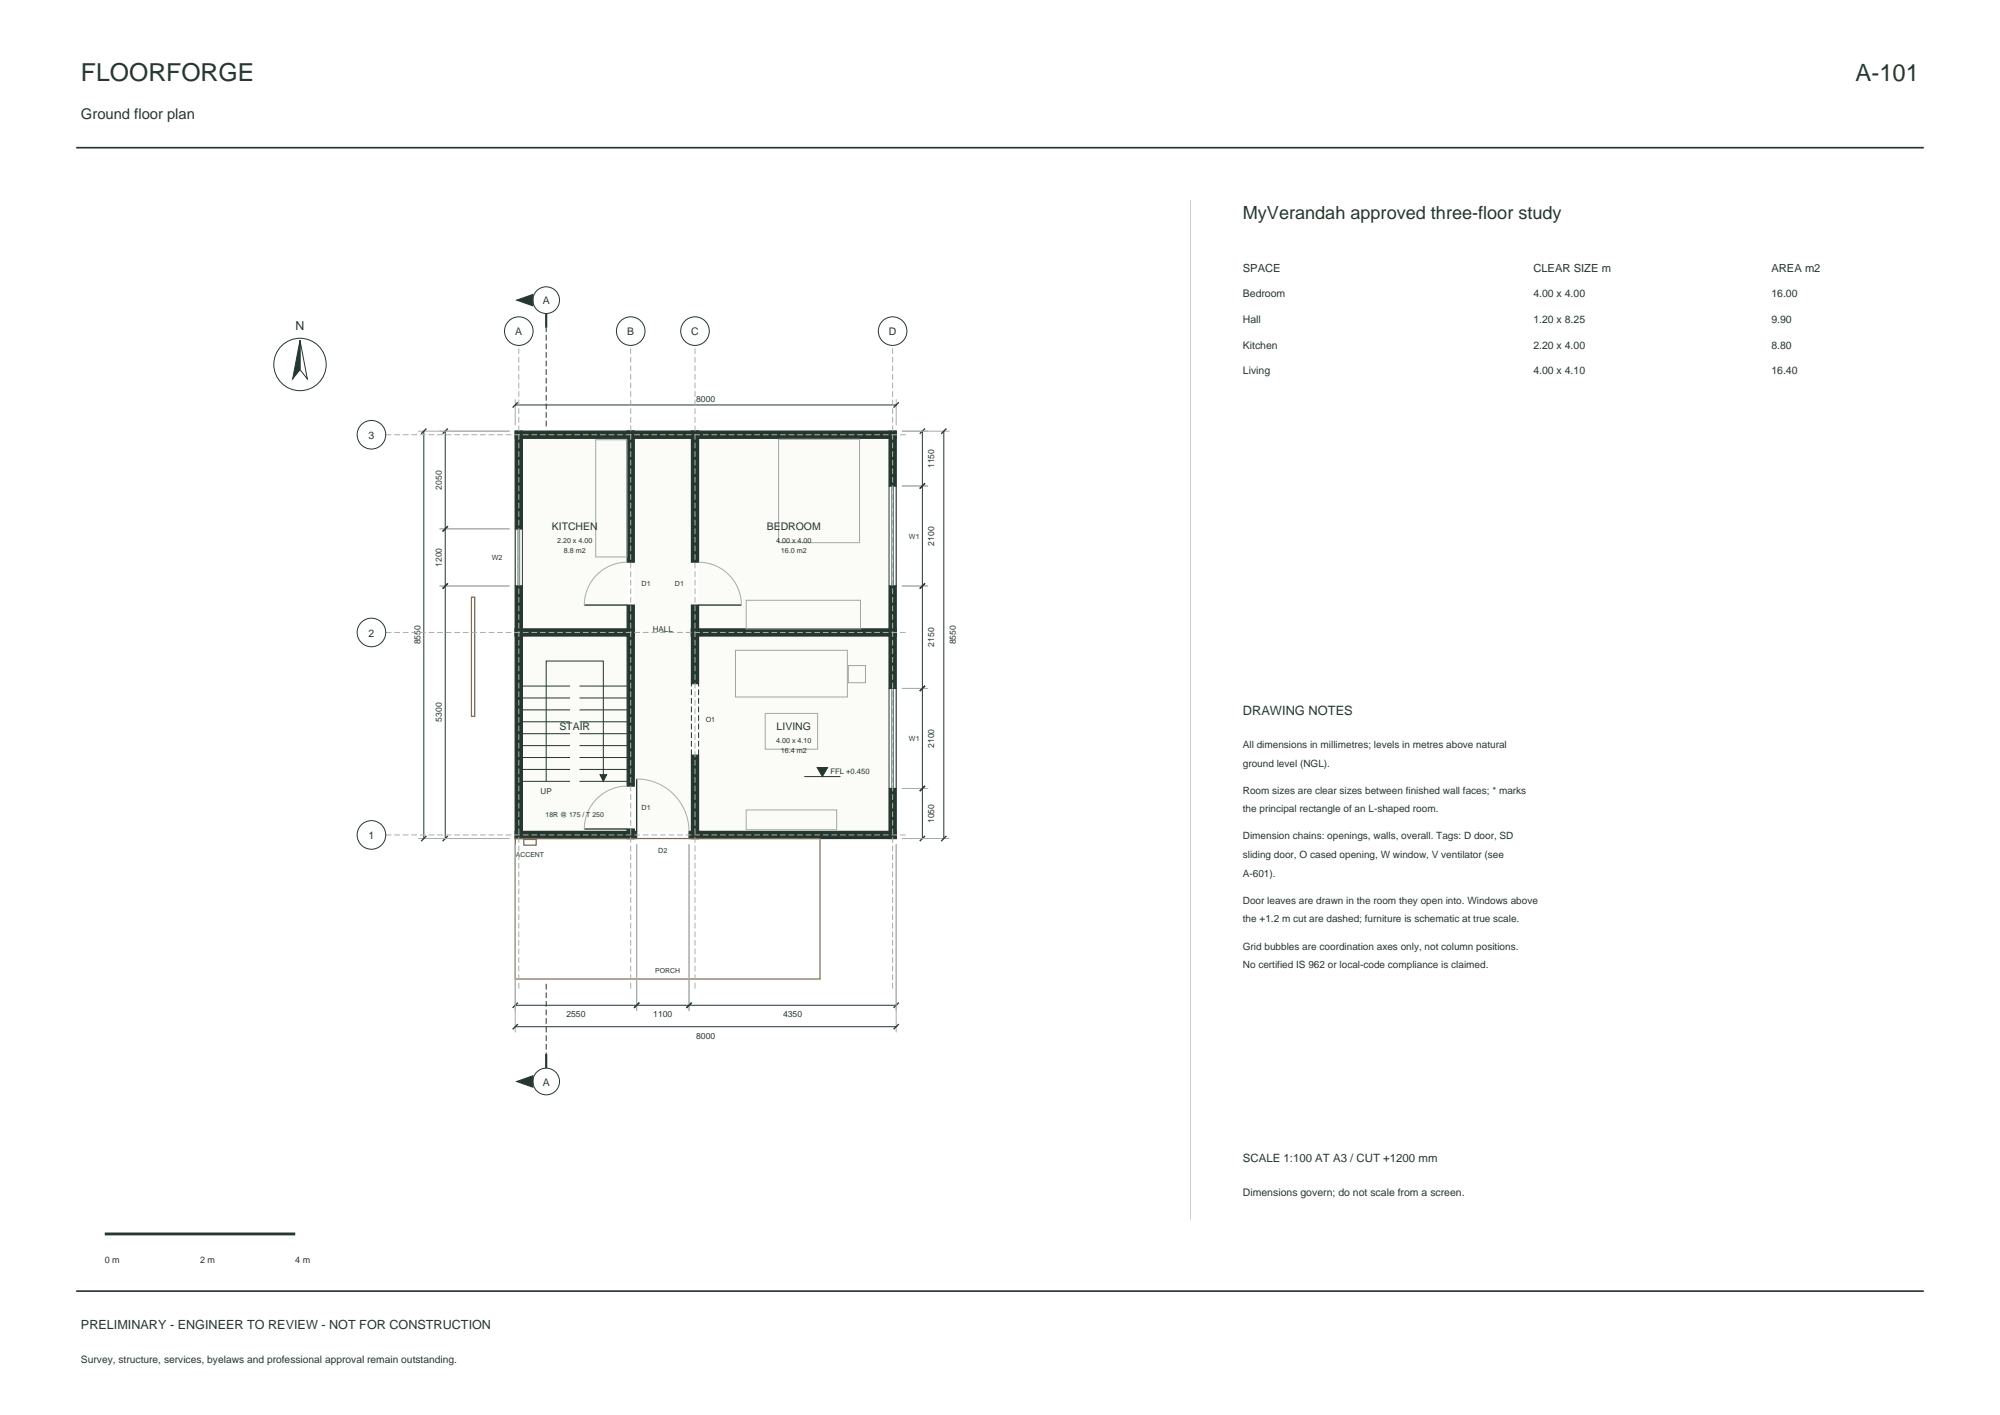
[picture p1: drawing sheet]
<svg xmlns="http://www.w3.org/2000/svg" width="420mm" height="297mm" viewBox="0 0 420 297" stroke-linecap="round" stroke-linejoin="round" font-family="sans-serif">
<defs><g id="words">
<text font-size="5.2" fill="#25372f" x="17" y="17">FLOORFORGE</text>
<text font-size="5" fill="#25372f" x="389.7" y="17">A-101</text>
<text font-size="3.8" fill="#25372f" x="261" y="46">MyVerandah approved three-floor study</text>
<text font-size="3.1" fill="#25372f" x="17" y="25">Ground floor plan</text>
<text font-size="2.7" fill="#25372f" x="261" y="150">DRAWING NOTES</text>
<g font-size="2.6" fill="#25372f">
<text x="62.1" y="69.3">N</text>
<text x="17" y="279">PRELIMINARY - ENGINEER TO REVIEW - NOT FOR CONSTRUCTION</text>
</g>
<text font-size="2.4" fill="#25372f" x="261" y="244">SCALE 1:100 AT A3 / CUT +1200 mm</text>
<g font-size="2.3" fill="#25372f">
<text x="261" y="57">SPACE</text>
<text x="322" y="57">CLEAR SIZE m</text>
<text x="372" y="57">AREA m2</text>
</g>
<g font-size="2.2" fill="#25372f">
<text x="114" y="63.9">A</text>
<text x="261" y="62.4">Bedroom</text>
<text x="322" y="62.4">4.00 x 4.00</text>
<text x="372" y="62.4">16.00</text>
<text x="108.2" y="70.4">A</text>
<text x="131.7" y="70.4">B</text>
<text x="145.2" y="70.4">C</text>
<text x="186.7" y="70.4">D</text>
<text x="261" y="67.8">Hall</text>
<text x="322" y="67.8">1.20 x 8.25</text>
<text x="372" y="67.8">9.90</text>
<text x="261" y="73.2">Kitchen</text>
<text x="322" y="73.2">2.20 x 4.00</text>
<text x="372" y="73.2">8.80</text>
<text x="261" y="78.6">Living</text>
<text x="322" y="78.6">4.00 x 4.10</text>
<text x="372" y="78.6">16.40</text>
<text x="77.4" y="92.1">3</text>
<text x="115.9" y="111.2">KITCHEN</text>
<text x="161" y="111.2">BEDROOM</text>
<text x="77.4" y="133.6">2</text>
<text x="117.5" y="153.2">STAIR</text>
<text x="163.1" y="153.2">LIVING</text>
<text x="77.4" y="176.2">1</text>
<text x="114" y="227.9">A</text>
<text x="261" y="251">Dimensions govern; do not scale from a screen.</text>
</g>
<g font-size="2.1" fill="#25372f">
<text x="261" y="157">All dimensions in millimetres; levels in metres above natural</text>
<text x="261" y="160.9">ground level (NGL).</text>
<text x="261" y="166.6">Room sizes are clear sizes between finished wall faces; * marks</text>
<text x="261" y="170.5">the principal rectangle of an L-shaped room.</text>
<text x="261" y="176.2">Dimension chains: openings, walls, overall. Tags: D door, SD</text>
<text x="261" y="180.1">sliding door, O cased opening, W window, V ventilator (see</text>
<text x="261" y="184">A-601).</text>
<text x="261" y="189.7">Door leaves are drawn in the room they open into. Windows above</text>
<text x="261" y="193.6">the +1.2 m cut are dashed; furniture is schematic at true scale.</text>
<text x="261" y="199.3">Grid bubbles are coordination axes only, not column positions.</text>
<text x="261" y="203.2">No certified IS 962 or local-code compliance is claimed.</text>
<text x="17" y="286">Survey, structure, services, byelaws and professional approval remain outstanding.</text>
</g>
<g font-size="1.9" fill="#25372f">
<text x="22" y="265">0 m</text>
<text x="42" y="265">2 m</text>
<text x="62" y="265">4 m</text>
</g>
<g font-size="1.8" fill="#25372f">
<text x="146.2" y="84.3">8000</text>
<text x="196.2" y="98.3" transform="rotate(-90 196.2 98.3)">1150</text>
<text x="92.8" y="102.8" transform="rotate(-90 92.8 102.8)">2050</text>
<text x="92.8" y="119" transform="rotate(-90 92.8 119)">1200</text>
<text x="196.2" y="114.5" transform="rotate(-90 196.2 114.5)">2100</text>
<text x="88.3" y="135.3" transform="rotate(-90 88.3 135.3)">8550</text>
<text x="196.2" y="135.8" transform="rotate(-90 196.2 135.8)">2150</text>
<text x="200.7" y="135.3" transform="rotate(-90 200.7 135.3)">8550</text>
<text x="92.8" y="151.5" transform="rotate(-90 92.8 151.5)">5300</text>
<text x="196.2" y="157" transform="rotate(-90 196.2 157)">2100</text>
<text x="196.2" y="172.8" transform="rotate(-90 196.2 172.8)">1050</text>
<text x="118.9" y="213.5">2550</text>
<text x="137.2" y="213.5">1100</text>
<text x="164.4" y="213.5">4350</text>
<text x="146.2" y="218">8000</text>
</g>
<g font-size="1.7" fill="#25372f">
<text x="137.1" y="132.7">HALL</text>
<text x="113.5" y="166.6">UP</text>
</g>
<text font-size="1.6" fill="#25372f" x="174.4" y="162.4">FFL +0.450</text>
<g font-size="1.5" fill="#25372f">
<text x="190.9" y="113.1">W1</text>
<text x="103.3" y="117.6">W2</text>
<text x="117" y="114">2.20 x 4.00</text>
<text x="118.4" y="116.1">8.8 m2</text>
<text x="163" y="114">4.00 x 4.00</text>
<text x="164" y="116.1">16.0 m2</text>
<text x="134.7" y="123.1">D1</text>
<text x="141.7" y="123.1">D1</text>
<text x="148.2" y="151.6">O1</text>
<text x="190.9" y="155.6">W1</text>
<text x="163" y="156">4.00 x 4.10</text>
<text x="164" y="158.1">16.4 m2</text>
<text x="134.7" y="170.1">D1</text>
<text x="138.2" y="179.1">D2</text>
</g>
<g font-size="1.4" fill="#25372f">
<text x="114.6" y="171.5">18R @ 175 / T 250</text>
<text x="108.3" y="179.9">ACCENT</text>
<text x="137.6" y="204.3">PORCH</text>
</g>
</g></defs>
<path d="M16 31h388M16 271h388" fill="none" stroke="#25372f" stroke-width=".35"/>
<g fill="#fbfbf7">
<path d="M146.7 92h40v40h-40z" fill-rule="evenodd"/>
<path d="M133.2 92h12v82.5h-12z" fill-rule="evenodd"/>
<path d="M109.7 92h22v40h-22z" fill-rule="evenodd"/>
<path d="M146.7 133.5h40v41h-40z" fill-rule="evenodd"/>
<path d="M109.7 133.5h22v41h-22z" fill-rule="evenodd"/>
</g>
<g fill="none" stroke="#a8afa4" stroke-width=".21">
<path d="M87.8 90.5h19.2M108.2 90.5h80v85.5h-80zM108.2 83.8v5.5M188.2 83.8v5.5M189.4 90.5h10M92.3 111h14.7M131.7 118a9 9 0 0 0-9 9M146.7 118a9 9 0 0 1 9 9M189.4 102h5.5M92.3 123h14.7M189.4 123h5.5M189.4 144.5h5.5"/>
<path d="M87.8 176h19.2M108.2 177.2v39.5M131.7 165a9 9 0 0 0-9 9M133.7 163.5a11 11 0 0 1 11 11M133.7 177.2v35M144.7 177.2v35M188.2 177.2v39.5M189.4 176h10M189.4 165.5h5.5"/>
</g>
<g fill="#25372f" stroke="#25372f" stroke-width=".25">
<path d="M108.2 132h1.5v44h-1.5z" fill-rule="evenodd"/>
<path d="M108.2 174.5h25v1.5h-25z" fill-rule="evenodd"/>
<path d="M108.2 90.5h1.5v20.5h-1.5z" fill-rule="evenodd"/>
<path d="M108.2 123h1.5v10.5h-1.5z" fill-rule="evenodd"/>
<path d="M108.2 132h25v1.5h-25z" fill-rule="evenodd"/>
<path d="M108.2 90.5h25v1.5h-25z" fill-rule="evenodd"/>
<path d="M131.7 132h1.5v33h-1.5z" fill-rule="evenodd"/>
<path d="M131.7 174h1.5v2h-1.5z" fill-rule="evenodd"/>
<path d="M144.7 174.5h2v1.5h-2z" fill-rule="evenodd"/>
<path d="M131.7 174.5h2v1.5h-2z" fill-rule="evenodd"/>
<path d="M131.7 90.5h1.5v27.5h-1.5z" fill-rule="evenodd"/>
<path d="M131.7 127h1.5v6.5h-1.5z" fill-rule="evenodd"/>
<path d="M131.7 90.5h15v1.5h-15z" fill-rule="evenodd"/>
<path d="M145.2 132h1.5v11.5h-1.5z" fill-rule="evenodd"/>
<path d="M145.2 158.5h1.5v17.5h-1.5z" fill-rule="evenodd"/>
<path d="M145.2 174.5h43v1.5h-43z" fill-rule="evenodd"/>
<path d="M145.2 90.5h1.5v27.5h-1.5z" fill-rule="evenodd"/>
<path d="M145.2 127h1.5v6.5h-1.5z" fill-rule="evenodd"/>
<path d="M145.2 132h43v1.5h-43z" fill-rule="evenodd"/>
<path d="M145.2 90.5h43v1.5h-43z" fill-rule="evenodd"/>
<path d="M186.7 132h1.5v12.5h-1.5z" fill-rule="evenodd"/>
<path d="M186.7 165.5h1.5v10.5h-1.5z" fill-rule="evenodd"/>
<path d="M186.7 90.5h1.5v11.5h-1.5z" fill-rule="evenodd"/>
<path d="M186.7 123h1.5v10.5h-1.5z" fill-rule="evenodd"/>
</g>
<g fill="none" stroke="#25372f" stroke-width=".28">
<path d="M89.5 90l-1.1 1M94 90l-1.1 1M108.7 84.5l-1.1 1.1M188.8 84.5l-1.1 1.1M194.2 90l-1.1 1M198.7 90l-1.1 1M94 110.5l-1.1 1.1M194.2 101.4l-1.1 1.1M94 122.4l-1.1 1.1M122.7 127h9M146.7 127h9M194.2 122.4l-1.1 1.1"/>
<path d="M194.2 144l-1.1 1.1M89.5 175.4l-1.1 1.1M94 175.4l-1.1 1.1M122.7 174h9M133.7 163.5v11M194.2 175.4l-1.1 1.1M194.2 164.9l-1.1 1.1M198.7 175.4l-1.1 1.1M108.7 210.4l-1.1 1.1M108.7 214.9l-1.1 1.1M134.3 210.4l-1.1 1.1M145.3 210.4l-1.1 1.1"/>
<path d="M188.8 210.4l-1.1 1.1M188.8 214.9l-1.1 1.1"/>
</g>
<g fill="none" stroke="#25372f" stroke-width=".21">
<path d="M63 71.4l1.5 8.1-1.5-1.9zM89 90.5v85.5M93.5 90.5v85.5M108.2 85h80M193.7 90.5v85.5M198.2 90.5v85.5M108.2 111h1.5v12h-1.5zM186.7 102h1.5v21h-1.5zM109.7 159h10M109.7 156.5h10M109.7 154h10M109.7 151.5h10"/>
<path d="M109.7 149h10M109.7 146.5h10M109.7 144h10M121.7 159h10M121.7 156.5h10M121.7 154h10M121.7 151.5h10M121.7 149h10M121.7 146.5h10M121.7 144h10M186.7 144.5h1.5v21h-1.5zM109.7 164h10"/>
<path d="M109.7 161.5h10M114.7 164v-25.3h12v25.3M121.7 164h10M121.7 161.5h10M168.9 163h7.6M108.2 211h80M108.2 215.5h80"/>
<circle cx="63" cy="76.5" r="5.5"/>
<circle cx="108.9" cy="69.5" r="3"/>
<circle cx="114.7" cy="63" r="2.8"/>
<circle cx="132.4" cy="69.5" r="3"/>
<circle cx="145.9" cy="69.5" r="3"/>
<circle cx="187.4" cy="69.5" r="3"/>
<circle cx="78" cy="91.2" r="3"/>
<circle cx="78" cy="132.7" r="3"/>
<circle cx="78" cy="175.2" r="3"/>
<circle cx="114.7" cy="227" r="2.8"/>
</g>
<path d="M108.8 111v12M109.1 111v12M187.3 102v21M187.6 102v21M187.3 144.5v21M187.6 144.5v21" fill="none" stroke="#5f7d78" stroke-width=".21"/>
<path d="M114.7 89.5v-20.7M145.2 158.5v-15M146.7 158.5v-15M114.7 206.5v14.7" fill="none" stroke="#25372f" stroke-width=".21" stroke-dasharray="1.2 .6" stroke-linecap="butt"/>
<g fill="#25372f" stroke="#25372f" stroke-width=".21">
<path d="M126 162.6h1.4l-.7 1.4z"/>
<path d="M171.6 161.1h2.2l-1.1 1.9z"/>
<path d="M108.5 227l3.4-1.2v2.4z"/>
<path d="M108.5 63l3.4-1.2v2.4z"/>
<path d="M63 71.4v6.2l-1.5 1.9z"/>
</g>
<path d="M125.1 92.3h6.5v24.6h-6.5zM163.5 92.2h17v21.7h-17zM154.4 136.5h23.6v9.8h-23.6zM156.7 126h24v6h-24zM178.1 139.7h3.7v3.6h-3.7zM160.7 149.7h11v7.6h-11zM156.7 170h19v4.2h-19z" fill="none" stroke="#a3aaa1" stroke-width=".21"/>
<path d="M99 125.4h.7v24.9h-.7zM108.2 176h64v29.5h-64zM110 176.2h2.6v1.2h-2.6z" fill="none" stroke="#9e653f" stroke-width=".25"/>
<path d="M81 91.3h109.2M81 132.7h109.2M81 175.3h109.2M108.9 207.5v-135M132.4 207.5v-135M145.9 207.5v-135M187.4 207.5v-135" fill="none" stroke="#a8afa4" stroke-width=".21" stroke-dasharray="1.2 .6" stroke-linecap="butt"/>
<path d="M114.7 65.8v3M114.7 221.2v3" fill="none" stroke="#25372f" stroke-width=".45"/>
<path d="M250 42v214" fill="none" stroke="#c9d0c7" stroke-width=".21"/>
<path d="M22 259h40" fill="none" stroke="#25372f" stroke-width=".6"/>
<use href="#words"/>
</svg>
